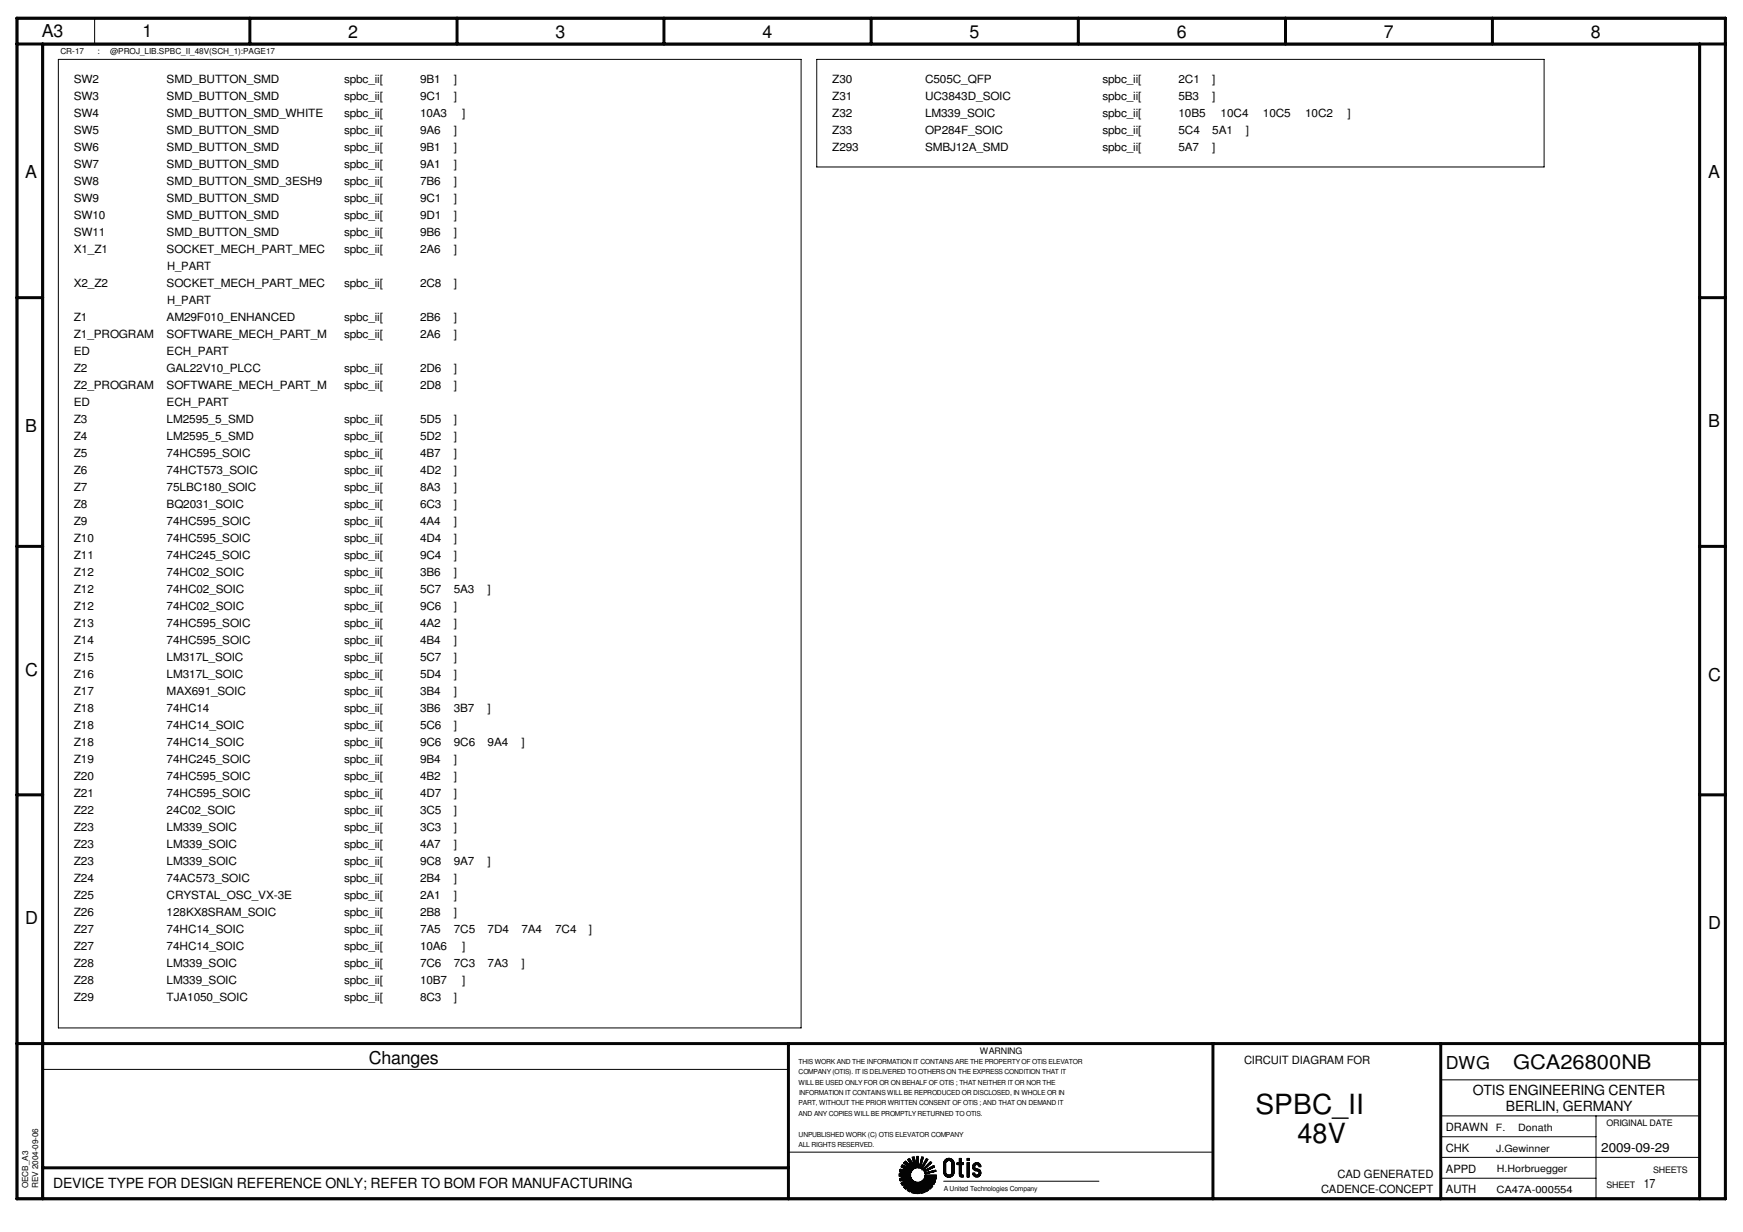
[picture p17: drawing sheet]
<svg xmlns="http://www.w3.org/2000/svg" width="297mm" height="210mm" viewBox="0 0 297 210" stroke-linecap="round" stroke-linejoin="round" font-family="sans-serif">
<defs><g id="words">
<g font-size="4.7" fill="#040503">
<text x="213.9" y="189.7">SPBC_II</text>
<text x="221.1" y="194.8">48V</text>
</g>
<text font-size="3.4" fill="#040503" x="257.9" y="182.2">GCA26800NB</text>
<g font-size="3" fill="#040503">
<text x="7.1" y="6.2">A3</text>
<text x="24.3" y="6.2">1</text>
<text x="59.3" y="6.4">2</text>
<text x="94.7" y="6.4">3</text>
<text x="129.9" y="6.4">4</text>
<text x="165.2" y="6.4">5</text>
<text x="200.5" y="6.4">6</text>
<text x="235.8" y="6.4">7</text>
<text x="271.1" y="6.4">8</text>
<text x="4.3" y="30.4">A</text>
<text x="291.1" y="30.4">A</text>
<text x="4.3" y="73.6">B</text>
<text x="291.1" y="72.7">B</text>
<text x="4.3" y="115.1">C</text>
<text x="291.1" y="116">C</text>
<text x="4.3" y="157.4">D</text>
<text x="291.1" y="158.3">D</text>
<text x="62.9" y="181.3">Changes</text>
<text x="246.4" y="182.2">DWG</text>
</g>
<g font-size="2.4" fill="#040503">
<text x="251" y="186.6">OTIS ENGINEERING CENTER</text>
<text x="256.6" y="189.3">BERLIN, GERMANY</text>
<text x="9.1" y="202.5">DEVICE TYPE FOR DESIGN REFERENCE ONLY; REFER TO BOM FOR MANUFACTURING</text>
</g>
<g font-size="2.2" fill="#040503">
<text x="272.9" y="196.3">2009-09-29</text>
<text x="280.1" y="202.5">17</text>
</g>
<g font-size="1.9" fill="#040503">
<text x="12.6" y="17.1">SW3</text>
<text x="12.6" y="14.2">SW2</text>
<text x="28.4" y="17.1">SMD_BUTTON_SMD</text>
<text x="28.4" y="14.2">SMD_BUTTON_SMD</text>
<text x="58.6" y="17.1">spbc_ii[</text>
<text x="58.6" y="14.2">spbc_ii[</text>
<text x="71.6" y="17.1">9C1</text>
<text x="71.6" y="14.2">9B1</text>
<text x="77.3" y="14.2">]</text>
<text x="77.3" y="17.1">]</text>
<text x="141.8" y="17.1">Z31</text>
<text x="141.8" y="14.2">Z30</text>
<text x="157.6" y="17.1">UC3843D_SOIC</text>
<text x="157.6" y="14.2">C505C_QFP</text>
<text x="187.9" y="14.2">spbc_ii[</text>
<text x="187.9" y="17.1">spbc_ii[</text>
<text x="200.8" y="17.1">5B3</text>
<text x="200.8" y="14.2">2C1</text>
<text x="206.6" y="14.2">]</text>
<text x="206.6" y="17.1">]</text>
<text x="12.6" y="22.9">SW5</text>
<text x="12.6" y="20">SW4</text>
<text x="28.4" y="22.9">SMD_BUTTON_SMD</text>
<text x="28.4" y="20">SMD_BUTTON_SMD_WHITE</text>
<text x="58.6" y="20">spbc_ii[</text>
<text x="58.6" y="22.9">spbc_ii[</text>
<text x="71.6" y="22.9">9A6</text>
<text x="71.6" y="20">10A3</text>
<text x="77.3" y="22.9">]</text>
<text x="78.8" y="20">]</text>
<text x="141.8" y="22.9">Z33</text>
<text x="141.8" y="20">Z32</text>
<text x="157.6" y="22.9">OP284F_SOIC</text>
<text x="157.6" y="20">LM339_SOIC</text>
<text x="187.9" y="22.9">spbc_ii[</text>
<text x="187.9" y="20">spbc_ii[</text>
<text x="200.8" y="22.9">5C4</text>
<text x="200.8" y="20">10B5</text>
<text x="206.6" y="22.9">5A1</text>
<text x="208" y="20">10C4</text>
<text x="212.3" y="22.9">]</text>
<text x="215.2" y="20">10C5</text>
<text x="222.4" y="20">10C2</text>
<text x="229.6" y="20">]</text>
<text x="12.6" y="28.7">SW7</text>
<text x="12.6" y="25.8">SW6</text>
<text x="28.4" y="28.7">SMD_BUTTON_SMD</text>
<text x="28.4" y="25.8">SMD_BUTTON_SMD</text>
<text x="58.6" y="28.7">spbc_ii[</text>
<text x="58.6" y="25.8">spbc_ii[</text>
<text x="71.6" y="28.7">9A1</text>
<text x="71.6" y="25.8">9B1</text>
<text x="77.3" y="28.7">]</text>
<text x="77.3" y="25.8">]</text>
<text x="141.8" y="25.8">Z293</text>
<text x="157.6" y="25.8">SMBJ12A_SMD</text>
<text x="187.9" y="25.8">spbc_ii[</text>
<text x="200.8" y="25.8">5A7</text>
<text x="206.6" y="25.8">]</text>
<text x="12.6" y="34.5">SW9</text>
<text x="12.6" y="31.5">SW8</text>
<text x="28.4" y="34.5">SMD_BUTTON_SMD</text>
<text x="28.4" y="31.5">SMD_BUTTON_SMD_3ESH9</text>
<text x="58.6" y="34.5">spbc_ii[</text>
<text x="58.6" y="31.5">spbc_ii[</text>
<text x="71.6" y="34.5">9C1</text>
<text x="71.6" y="31.5">7B6</text>
<text x="77.3" y="34.5">]</text>
<text x="77.3" y="31.5">]</text>
<text x="12.6" y="40.2">SW11</text>
<text x="12.6" y="37.3">SW10</text>
<text x="28.4" y="40.2">SMD_BUTTON_SMD</text>
<text x="28.4" y="37.3">SMD_BUTTON_SMD</text>
<text x="58.6" y="40.2">spbc_ii[</text>
<text x="58.6" y="37.3">spbc_ii[</text>
<text x="71.6" y="40.2">9B6</text>
<text x="71.6" y="37.3">9D1</text>
<text x="77.3" y="40.2">]</text>
<text x="77.3" y="37.3">]</text>
<text x="12.6" y="43.1">X1_Z1</text>
<text x="28.4" y="43.1">SOCKET_MECH_PART_MEC</text>
<text x="28.5" y="46">H_PART</text>
<text x="58.6" y="43.1">spbc_ii[</text>
<text x="71.6" y="43.1">2A6</text>
<text x="77.3" y="43.1">]</text>
<text x="12.6" y="48.9">X2_Z2</text>
<text x="28.4" y="48.9">SOCKET_MECH_PART_MEC</text>
<text x="28.5" y="51.8">H_PART</text>
<text x="58.6" y="48.9">spbc_ii[</text>
<text x="71.6" y="48.9">2C8</text>
<text x="77.3" y="48.9">]</text>
<text x="12.6" y="57.6">Z1_PROGRAM</text>
<text x="12.6" y="54.7">Z1</text>
<text x="28.4" y="54.7">AM29F010_ENHANCED</text>
<text x="28.4" y="57.6">SOFTWARE_MECH_PART_M</text>
<text x="58.6" y="54.7">spbc_ii[</text>
<text x="58.6" y="57.6">spbc_ii[</text>
<text x="71.6" y="54.7">2B6</text>
<text x="71.6" y="57.6">2A6</text>
<text x="77.3" y="54.7">]</text>
<text x="77.3" y="57.6">]</text>
<text x="12.6" y="63.4">Z2</text>
<text x="12.6" y="60.5">ED</text>
<text x="28.4" y="63.4">GAL22V10_PLCC</text>
<text x="28.4" y="60.5">ECH_PART</text>
<text x="58.6" y="63.4">spbc_ii[</text>
<text x="71.6" y="63.4">2D6</text>
<text x="77.3" y="63.4">]</text>
<text x="12.6" y="69.2">ED</text>
<text x="12.6" y="66.3">Z2_PROGRAM</text>
<text x="28.4" y="66.3">SOFTWARE_MECH_PART_M</text>
<text x="28.4" y="69.2">ECH_PART</text>
<text x="58.6" y="66.3">spbc_ii[</text>
<text x="71.6" y="66.3">2D8</text>
<text x="77.3" y="66.3">]</text>
<text x="12.6" y="77.9">Z5</text>
<text x="12.6" y="75">Z4</text>
<text x="12.6" y="72.1">Z3</text>
<text x="28.4" y="77.9">74HC595_SOIC</text>
<text x="28.4" y="75">LM2595_5_SMD</text>
<text x="28.4" y="72.1">LM2595_5_SMD</text>
<text x="58.6" y="77.9">spbc_ii[</text>
<text x="58.6" y="75">spbc_ii[</text>
<text x="58.6" y="72.1">spbc_ii[</text>
<text x="71.6" y="77.9">4B7</text>
<text x="71.6" y="75">5D2</text>
<text x="71.6" y="72.1">5D5</text>
<text x="77.3" y="77.9">]</text>
<text x="77.3" y="75">]</text>
<text x="77.3" y="72.1">]</text>
<text x="12.6" y="83.7">Z7</text>
<text x="12.6" y="80.8">Z6</text>
<text x="28.4" y="83.7">75LBC180_SOIC</text>
<text x="28.4" y="80.8">74HCT573_SOIC</text>
<text x="58.6" y="80.8">spbc_ii[</text>
<text x="58.6" y="83.7">spbc_ii[</text>
<text x="71.6" y="80.8">4D2</text>
<text x="71.6" y="83.7">8A3</text>
<text x="77.3" y="80.8">]</text>
<text x="77.3" y="83.7">]</text>
<text x="12.6" y="89.5">Z9</text>
<text x="12.6" y="86.5">Z8</text>
<text x="28.4" y="89.5">74HC595_SOIC</text>
<text x="28.4" y="86.5">BQ2031_SOIC</text>
<text x="58.6" y="89.5">spbc_ii[</text>
<text x="58.6" y="86.5">spbc_ii[</text>
<text x="71.6" y="89.5">4A4</text>
<text x="71.6" y="86.5">6C3</text>
<text x="77.3" y="89.5">]</text>
<text x="77.3" y="86.5">]</text>
<text x="12.6" y="95.2">Z11</text>
<text x="12.6" y="92.3">Z10</text>
<text x="28.4" y="95.2">74HC245_SOIC</text>
<text x="28.4" y="92.3">74HC595_SOIC</text>
<text x="58.6" y="95.2">spbc_ii[</text>
<text x="58.6" y="92.3">spbc_ii[</text>
<text x="71.6" y="95.2">9C4</text>
<text x="71.6" y="92.3">4D4</text>
<text x="77.3" y="95.2">]</text>
<text x="77.3" y="92.3">]</text>
<text x="12.6" y="101">Z12</text>
<text x="12.6" y="98.1">Z12</text>
<text x="28.4" y="101">74HC02_SOIC</text>
<text x="28.4" y="98.1">74HC02_SOIC</text>
<text x="58.6" y="101">spbc_ii[</text>
<text x="58.6" y="98.1">spbc_ii[</text>
<text x="71.6" y="101">5C7</text>
<text x="71.6" y="98.1">3B6</text>
<text x="77.3" y="101">5A3</text>
<text x="77.3" y="98.1">]</text>
<text x="83.1" y="101">]</text>
<text x="12.6" y="106.8">Z13</text>
<text x="12.6" y="103.9">Z12</text>
<text x="28.4" y="106.8">74HC595_SOIC</text>
<text x="28.4" y="103.9">74HC02_SOIC</text>
<text x="58.6" y="106.8">spbc_ii[</text>
<text x="58.6" y="103.9">spbc_ii[</text>
<text x="71.6" y="103.9">9C6</text>
<text x="71.6" y="106.8">4A2</text>
<text x="77.3" y="103.9">]</text>
<text x="77.3" y="106.8">]</text>
<text x="12.6" y="112.6">Z15</text>
<text x="12.6" y="109.7">Z14</text>
<text x="28.4" y="112.6">LM317L_SOIC</text>
<text x="28.4" y="109.7">74HC595_SOIC</text>
<text x="58.6" y="109.7">spbc_ii[</text>
<text x="58.6" y="112.6">spbc_ii[</text>
<text x="71.6" y="112.6">5C7</text>
<text x="71.6" y="109.7">4B4</text>
<text x="77.3" y="112.6">]</text>
<text x="77.3" y="109.7">]</text>
<text x="12.6" y="118.4">Z17</text>
<text x="12.6" y="115.5">Z16</text>
<text x="28.4" y="118.4">MAX691_SOIC</text>
<text x="28.4" y="115.5">LM317L_SOIC</text>
<text x="58.6" y="118.4">spbc_ii[</text>
<text x="58.6" y="115.5">spbc_ii[</text>
<text x="71.6" y="115.5">5D4</text>
<text x="71.6" y="118.4">3B4</text>
<text x="77.3" y="115.5">]</text>
<text x="77.3" y="118.4">]</text>
<text x="12.6" y="124.2">Z18</text>
<text x="12.6" y="121.3">Z18</text>
<text x="28.4" y="124.2">74HC14_SOIC</text>
<text x="28.4" y="121.3">74HC14</text>
<text x="58.6" y="121.3">spbc_ii[</text>
<text x="58.6" y="124.2">spbc_ii[</text>
<text x="71.6" y="121.3">3B6</text>
<text x="71.6" y="124.2">5C6</text>
<text x="77.3" y="121.3">3B7</text>
<text x="77.3" y="124.2">]</text>
<text x="83.1" y="121.3">]</text>
<text x="12.6" y="130">Z19</text>
<text x="12.6" y="127">Z18</text>
<text x="28.4" y="130">74HC245_SOIC</text>
<text x="28.4" y="127">74HC14_SOIC</text>
<text x="58.6" y="130">spbc_ii[</text>
<text x="58.6" y="127">spbc_ii[</text>
<text x="71.6" y="127">9C6</text>
<text x="71.6" y="130">9B4</text>
<text x="77.3" y="127">9C6</text>
<text x="77.3" y="130">]</text>
<text x="83.1" y="127">9A4</text>
<text x="88.9" y="127">]</text>
<text x="12.6" y="135.8">Z21</text>
<text x="12.6" y="132.8">Z20</text>
<text x="28.4" y="135.8">74HC595_SOIC</text>
<text x="28.4" y="132.8">74HC595_SOIC</text>
<text x="58.6" y="135.8">spbc_ii[</text>
<text x="58.6" y="132.8">spbc_ii[</text>
<text x="71.6" y="135.8">4D7</text>
<text x="71.6" y="132.8">4B2</text>
<text x="77.3" y="132.8">]</text>
<text x="77.3" y="135.8">]</text>
<text x="12.6" y="141.5">Z23</text>
<text x="12.6" y="138.6">Z22</text>
<text x="28.4" y="141.5">LM339_SOIC</text>
<text x="28.4" y="138.6">24C02_SOIC</text>
<text x="58.6" y="141.5">spbc_ii[</text>
<text x="58.6" y="138.6">spbc_ii[</text>
<text x="71.6" y="138.6">3C5</text>
<text x="71.6" y="141.5">3C3</text>
<text x="77.3" y="138.6">]</text>
<text x="77.3" y="141.5">]</text>
<text x="12.6" y="147.3">Z23</text>
<text x="12.6" y="144.4">Z23</text>
<text x="28.4" y="147.3">LM339_SOIC</text>
<text x="28.4" y="144.4">LM339_SOIC</text>
<text x="58.6" y="147.3">spbc_ii[</text>
<text x="58.6" y="144.4">spbc_ii[</text>
<text x="71.6" y="147.3">9C8</text>
<text x="71.6" y="144.4">4A7</text>
<text x="77.3" y="144.4">]</text>
<text x="77.3" y="147.3">9A7</text>
<text x="83.1" y="147.3">]</text>
<text x="12.6" y="156">Z26</text>
<text x="12.6" y="153.1">Z25</text>
<text x="12.6" y="150.2">Z24</text>
<text x="28.4" y="156">128KX8SRAM_SOIC</text>
<text x="28.4" y="153.1">CRYSTAL_OSC_VX-3E</text>
<text x="28.4" y="150.2">74AC573_SOIC</text>
<text x="58.6" y="150.2">spbc_ii[</text>
<text x="58.6" y="153.1">spbc_ii[</text>
<text x="58.6" y="156">spbc_ii[</text>
<text x="71.6" y="150.2">2B4</text>
<text x="71.6" y="153.1">2A1</text>
<text x="71.6" y="156">2B8</text>
<text x="77.3" y="150.2">]</text>
<text x="77.3" y="153.1">]</text>
<text x="77.3" y="156">]</text>
<text x="12.6" y="161.8">Z27</text>
<text x="12.6" y="158.9">Z27</text>
<text x="28.4" y="161.8">74HC14_SOIC</text>
<text x="28.4" y="158.9">74HC14_SOIC</text>
<text x="58.6" y="161.8">spbc_ii[</text>
<text x="58.6" y="158.9">spbc_ii[</text>
<text x="71.6" y="161.8">10A6</text>
<text x="71.6" y="158.9">7A5</text>
<text x="77.3" y="158.9">7C5</text>
<text x="78.8" y="161.8">]</text>
<text x="83.1" y="158.9">7D4</text>
<text x="88.9" y="158.9">7A4</text>
<text x="94.6" y="158.9">7C4</text>
<text x="100.4" y="158.9">]</text>
<text x="12.6" y="167.6">Z28</text>
<text x="12.6" y="164.7">Z28</text>
<text x="28.4" y="167.6">LM339_SOIC</text>
<text x="28.4" y="164.7">LM339_SOIC</text>
<text x="58.6" y="167.6">spbc_ii[</text>
<text x="58.6" y="164.7">spbc_ii[</text>
<text x="71.6" y="167.6">10B7</text>
<text x="71.6" y="164.7">7C6</text>
<text x="77.3" y="164.7">7C3</text>
<text x="78.8" y="167.6">]</text>
<text x="83.1" y="164.7">7A3</text>
<text x="88.9" y="164.7">]</text>
<text x="12.6" y="170.5">Z29</text>
<text x="28.4" y="170.5">TJA1050_SOIC</text>
<text x="58.6" y="170.5">spbc_ii[</text>
<text x="71.6" y="170.5">8C3</text>
<text x="77.3" y="170.5">]</text>
<text x="212" y="181.3">CIRCUIT DIAGRAM FOR</text>
<text x="246.4" y="196.3">CHK</text>
<text x="246.4" y="192.7">DRAWN</text>
<text x="225.1" y="203.3">CADENCE-CONCEPT</text>
<text x="227.9" y="200.7">CAD GENERATED</text>
<text x="246.4" y="203.3">AUTH</text>
<text x="246.4" y="199.8">APPD</text>
</g>
<g font-size="1.7" fill="#040503">
<text x="254.9" y="192.7">F.</text>
<text x="255" y="196.2">J.Gewinner</text>
<text x="258.7" y="192.7">Donath</text>
<text x="255" y="203.3">CA47A-000554</text>
<text x="255.1" y="199.7">H.Horbruegger</text>
</g>
<g font-size="1.5" fill="#040503">
<text x="167" y="179.5">WARNING</text>
<text x="273.8" y="191.9">ORIGINAL DATE</text>
<text x="273.8" y="202.4">SHEET</text>
<text x="281.7" y="199.8">SHEETS</text>
</g>
<g font-size="1.4" fill="#040503">
<text x="10.3" y="9.2">CR-17</text>
<text x="16.6" y="9.2">:</text>
<text x="18.8" y="9.2">@PROJ_LIB.SPBC_II_48V(SCH_1):PAGE17</text>
<text x="4.8" y="202.5" transform="rotate(-90 4.8 202.5)">OECB_A3</text>
<text x="6.5" y="202.5" transform="rotate(-90 6.5 202.5)">REV 2004-09-06</text>
</g>
<g font-size="1.2" fill="#040503">
<text x="136.1" y="183">COMPANY (OTIS). IT IS DELIVERED TO OTHERS ON THE EXPRESS CONDITION THAT IT</text>
<text x="136.1" y="184.8">WILL BE USED ONLY FOR OR ON BEHALF OF OTIS ; THAT NEITHER IT OR NOR THE</text>
<text x="136.1" y="181.3">THIS WORK AND THE INFORMATION IT CONTAINS ARE THE PROPERTY OF OTIS ELEVATOR</text>
<text x="136.1" y="190.1">AND ANY COPIES WILL BE PROMPTLY RETURNED TO OTIS.</text>
<text x="136.1" y="188.3">PART, WITHOUT THE PRIOR WRITTEN CONSENT OF OTIS ; AND THAT ON DEMAND IT</text>
<text x="136.2" y="186.6">INFORMATION IT CONTAINS WILL BE REPRODUCED OR DISCLOSED, IN WHOLE OR IN</text>
<text x="136.1" y="193.6">UNPUBLISHED WORK (C) OTIS ELEVATOR COMPANY</text>
<text x="136.1" y="195.4">ALL RIGHTS RESERVED.</text>
<text x="160.8" y="203">A United Technologies Company</text>
</g>
</g></defs>
<g fill="none" stroke="#040503" stroke-width=".51">
<path d="M2.9 3.1h291.1v201.2h-291.1zM2.9 7.5h291.1M7.3 7.5v196.8M42.6 3.1v4.4M77.9 3.1v4.4M113.2 3.1v4.4M148.5 3.1v4.4M183.8 3.1v4.4M219.1 3.1v4.4M254.3 3.1v4.4M289.6 7.5v196.8M2.9 50.7h4.4"/>
<path d="M289.6 50.7h4.4M2.9 93.1h4.4M289.6 93.1h4.4M2.9 135.4h4.4M289.6 135.4h4.4M2.9 177.8h291.1M134.4 177.8v26.5M206.7 177.8v26.5M245.5 177.8v26.5M7.3 199h127.1"/>
</g>
<g fill="none" stroke="#040503" stroke-width=".17">
<path d="M3 3.3h290.9v200.8h-290.9zM9.9 10.1h126.6v165h-126.6zM16.1 3.1v4.4M139.2 10.1h123.9v18.3h-123.9zM7.3 182.2h127.1M134.4 196.3h72.3M153.2 199.9h2M153.2 200h2M153.3 199.5h1.5M153.3 199.5h1.3M153.3 199.6h2M153.3 199.6h2.1"/>
<path d="M153.3 199.4h.9M153.3 199.4h1M153.3 199.3h.8M153.4 199.3h.4M153.4 199.3h.5M153.4 199.2h.1M153.5 199.7h1.8M153.5 198.8l1.4 .8-1.5-.4M153.6 198.8h.7M153.6 198.8h.8M153.6 198.7h.7M153.6 198.7h.6"/>
<path d="M153.7 198.6h.4M153.7 198.8h.8M153.7 198.6h.3M153.7 198.5h.2M153.8 198.5h.1M153.8 198.9h.8M153.8 199.7h1.4M153.9 199h.8M153.9 199h.9M153.9 199.8h1.3M154 199.1h.9M154 198.2h.6"/>
<path d="M154 198.1h.6M154.1 198h.5M154.1 198.2h.6M154.1 198.2h.7M154.1 198h.4M154.1 199.1h.9M154.1 199.8h1.1M154.2 198.3h.6M154.2 198h.2M154.2 197.9h.2M154.2 199.1h.8M154.3 198.3h.5"/>
<path d="M154.3 197.9h.1M154.3 199.2h.8M154.3 198.4h.6M154.3 199.9h.9M154.3 199.3h1.3M154.3 199.2h1.4M154.4 198.5h.6M154.5 198.5h.5M154.5 199.9h.7M154.5 198.6h.6M154.5 199.3h1.1M154.6 198.6h.6"/>
<path d="M154.6 199.3h.9M154.6 198.1h-.6l1.2 1.2-1.4-.9M154.6 198.7h.6M154.6 199.4h.9M154.7 197.5l.9 1.6-1.3-1.3M154.7 198.8h.6M154.7 199.4h.7M154.7 197.5h.4M154.7 197.6h.4M154.8 197.5h.3M154.8 197.6h.3M154.8 197.7h.4"/>
<path d="M154.8 198.8h1.7M154.8 199.5h.6M154.8 197.4h.3M154.8 197.8h.4M154.9 197.8h.4M154.9 198.9h.5M154.9 199.5h.5M154.9 197.4h.1M154.9 197.9h.4M154.9 198.9h2M154.9 198h.4M154.9 199h2"/>
<path d="M155 197.4h.1M155 198h.4M155 198.1h.4M155 199.1h1M155 199h1.1M155.1 198.2h.4M155.1 198.2h.3M155.1 199.1h.7M155.1 198.3h.5M155.1 198.3h.4M155.1 199.2h.6M155.2 198.4h.4"/>
<path d="M155.2 198.5h.4M155.3 198.5h.4M155.3 198.6h.4M155.3 199.6h-2l1.5 .3M155.4 198.7h.3M155.4 198.8h.4M155.4 198.7h1.1M155.4 198.8h1.1M155.5 197.2h.3M155.5 197.3h.3M155.5 198.9h1M155.5 197.4h.3"/>
<path d="M155.6 197.5h.3M155.6 197.6h.3M155.6 197.7h.3M155.6 197.7h.4M155.6 197.8h.4M155.6 197.9h.4M155.7 198h.3M155.7 197.9h.3M155.7 198.2h.3M155.7 198.1h.3M155.7 197.1h.1M155.7 198.3h.4"/>
<path d="M155.8 197.1h-.4l.5 1.9-.9-1.6M155.8 198.4h.3M155.8 198.3h.3M155.8 197.1l.4 1.8v-1.9h.3v2M155.8 198.6h.4M155.8 198.5h.3M155.8 198.7h.4M155.9 198.8h.6M156.2 197.5h.3M156.2 197.4h.3M156.2 198.2h.3M156.2 197.2h.3"/>
<path d="M156.2 197.3h.3M156.2 197.1h.3M156.2 198.4h.3M156.2 198.3h.3M156.2 198.6h.3M156.2 198.5h.3M156.2 198h.3M156.2 197.6h.3M156.2 197.7h.3M156.2 197.8h.3M156.2 198.1h.3M156.2 197.9h.3"/>
<path d="M156.2 198.7h.3M156.5 199h.3M156.7 198.6h.2M156.7 198.8h.2M156.7 198.7h.2M156.7 198.9h.2M156.7 198.5h.3M156.8 198.4h.2M156.8 198.5h.2M156.8 198.2h.3M156.8 198.3h.3M156.8 198.1h.3"/>
<path d="M156.9 198h.2M156.9 197.8h.3M156.9 197.9h.3M156.9 197.9h.2M156.9 197.7h.3M157 197.5h.3M157 197.6h.3M157 197.6h.2M157 199h.2M157 199.1h.1M157 197.4h.3M157 198.9h.3"/>
<path d="M157.1 197.2h.2M157.1 197.3h.2M157.1 198.9h.2M157.1 199.1h.1M157.1 197.1h.1M157.1 199.2h.1M157.1 197.1h.2M157.1 198.8h.2M157.1 197.1l-.5 1.9M157.1 198.7h.3M157.2 198.6h.3M157.3 198.5h.2"/>
<path d="M157.3 199.3h.2M157.3 198.4h.3M157.3 199.2h.3M157.3 199.3h.1M157.3 198.3h.3M157.3 199.1h.3M157.3 199.4h.1M157.3 197.1l-.5 2M157.4 198.2h.3M157.4 198.3h.2M157.4 199.1h.3M157.5 198.2h.2"/>
<path d="M157.5 198.1h.2M157.5 199.6h.2M157.5 198h.3M157.5 198h.4M157.5 198.1h.3M157.5 199h.3M157.5 199.6h.1M157.5 199.5h.4M157.6 198h.3M157.6 198.9h.3M157.6 197.9h.3M157.6 199.9h.6"/>
<path d="M157.6 199.9h.3M157.6 197.8h.3M157.6 198.8h.4M157.6 199.4h.4M157.6 200h.2M157.7 197.6h.4M157.7 197.7h.3M157.7 198.8h.4M157.7 198.8h.3M157.7 199.8h.8M157.7 199.4h.4M157.8 197.6h.3"/>
<path d="M157.8 198.7h.3M157.8 199.3h.4M157.8 197.5h.4l-1.1 1.7M157.8 197.5h.3M157.8 198.7h.4M157.9 197.4h.1M157.9 198.6h.3M157.9 199.3h.3M157.9 197.4l-1 1.7h.3M157.9 199.3h.5M157.9 199.8h.8M157.9 198.5h.4"/>
<path d="M158 198.5h.3M158 199.7h.8M158 198.5h.4M158 199.2h.5M158.1 198.4h.3M158.1 199.2h.4M158.2 199.7h.8M158.2 198.4h.3M158.2 198.3h.3M158.2 199.1h.4M158.2 198.3h.4M158.2 199.1h.5"/>
<path d="M158.2 198.2h.4M158.3 198.2h.4M158.3 199.1h.5M158.4 198.2h.3M158.4 198.1h.3M158.4 199h.5M158.4 198.1h.4l-1.5 1.3M158.4 199.6h.8M158.5 198h.2M158.5 199h.5M158.5 198.9h.5M158.6 198h.1"/>
<path d="M158.6 198.9h.5M158.6 197.9l-1.4 1.4h.3M158.6 199.6h.7M158.6 198.8h.7l-1.8 .9M158.7 199.6h.8l-1.9 .4M158.8 198.8h.5M158.8 199.5h.7M158.9 198.7h.4M159 198.7h.2M159 199.5h.5M159 198.6h.2M159.1 198.6l-1.6 .9h.3"/>
<path d="M159.3 199.4h.2M159.5 199.3l-1.9 .6h.8M160.8 198.2h.4v1.5h-.4M160.8 198.2h.4M160.8 199.7h.4M160.8 199.8h.4M160.9 198v1.9M160.9 198.2v1.5M160.9 199.9v.2M160.9 198h.3M160.9 198.1h.3M160.9 199.9h.3"/>
<path d="M160.9 199.8h.3M160.9 197.9v.1M160.9 197.9h.4M160.9 198h.4M160.9 200h.4M160.9 197.9h.5M161 197.7l-.1 .2M161 198.2v1.5M161 197.7h1.4h-1.4M161.1 197.6l-.1 .1M161.1 197.7h1.2M161.1 198.2v1.5"/>
<path d="M161.1 197.6h1.2M161.2 197.6h1.1M161.2 197.5h1l.1 .1M161.4 197.4h.6M161.5 197.4h.4M161.5 197.8h-.6h.5M161.9 197.8h.5M162 197.8h.5M162 197.9h.5M162.1 197.9h.4M162.1 197.5h-.9M162.1 198h.4"/>
<path d="M162.1 200h.4M162.2 198h.4M162.2 199.9h.4M162.2 198.2h.4M162.2 198.1h.4M162.2 199.7h.4M162.2 199.8h.4M162.3 197.5l-1.2 .1M162.3 198.2v1.5M162.4 197.7l.1 .1M162.4 198.2v1.5M162.5 197.8v.1"/>
<path d="M162.5 198.2v1.5M162.5 197.9l.1 .1M162.6 198v1.9M162.6 198.2v1.5M162.6 199.9l-.1 .1M162.6 198.2h-.4v1.5h.4M163.1 198.2h1.1M163.1 198.4h1.1M163.1 198.3h1.1M163.1 198.1h1.1M163.5 197.4v2.6h.3v-2.6M163.5 197.4v2.6"/>
<path d="M163.6 197.4v2.6M163.7 197.4v2.6M163.8 197.4v2.6M164.8 197.4v.3M164.8 198.1v2.4M164.9 197.4v.3M164.9 198.1v2.4M165 197.4v.3M165 198.1v2.4M165.1 197.4v.3M165.1 198.1v2.4M165.2 197.4v.3"/>
<path d="M165.2 198.1v2.4M165.8 198.6h.4M165.8 198.8h.3M165.8 198.7h.3M165.8 198.7h.4M165.8 198.9h.3M165.8 199h.4M165.8 199.9h.3M165.8 200h.4M165.8 198.5h.4M165.8 198.5h.5M165.8 199.1h.4"/>
<path d="M165.8 199.1h.5M165.8 199.1h.7M165.8 199.2h.9M165.9 198.4h1.2M165.9 199.2h.9M165.9 198.4h1.1M165.9 199.3h1M165.9 198.3h1.1M166 198.3h1M166 199.3h1M166 198.2h.9M166 199.4h1"/>
<path d="M166.1 199.4h.9M166.2 198.2h.6M166.2 199.5h.9M166.2 198.1h.5M166.4 198.1h.1M166.7 198.5h.4M166.7 199.5h.4M166.7 199.6h.4M166.7 198.6h.4M166.8 199.7h.4M166.8 198.6h.4M166.8 199.6h.3"/>
<path d="M166.8 200h.4M166.8 198.8h.4M166.8 198.7h.4M166.8 199.9h.4M166.8 199.8h.4M245.5 197.2h44.1M245.5 190.1h44.1M245.5 184h44.1M245.5 193.7h26.5M272 190.1v14.2M7.1 204.3v-196.6h282.7v196.6M153.2 200.4h2"/>
<path d="M153.2 200.1h2M153.2 200.2h2M153.2 200.3h2M153.3 200.9h2.1M153.3 200.8h2.1M153.3 201h2.1M153.3 201h1M153.3 201h.9M153.4 201.2h.3M153.4 201.1h.6M153.4 201.1h.5M153.4 201.2l1.3-.2-1.2 .6h1.1"/>
<path d="M153.4 200.7h1.9M153.6 201.6h.8M153.6 201.7h.7M153.6 201.5h1M153.7 201.8h.4M153.7 201.8h.5M153.7 201.8h.3M153.7 201.9h.3M153.7 201.5h.9M153.7 201.5h5.6M153.7 200.7h1.6M153.8 201.9h.1"/>
<path d="M153.8 202h.1M153.8 201.4h5.5M153.8 202l1-.6-.8 .9h.7M153.8 200.7h1.4M153.9 201.4h2.2M154 200.6h1.2M154 201.3h1.9M154 202.3h.7M154 202.2h.8M154 201.3h1.8M154.1 202.4h.5M154.1 200.6h1.1"/>
<path d="M154.1 202.1h.8M154.1 201.3h1.7M154.1 202.2h.8M154.2 201.2h1.5M154.2 202.5h.3M154.2 202.1h4.7M154.3 200.5h.9M154.3 201.2h1.4M154.3 202.5h.2M154.3 202h4.6M154.3 202.6h.1M154.3 202h4.5"/>
<path d="M154.3 201.9h4.5M154.3 201.9h4.4M154.3 202.6l.8-.6-.5 .8M154.3 201.1h1.3M154.4 201.8h4.3M154.4 201.1h1.2M154.5 200.5h.7M154.5 201.8h4.1M154.5 201h1M154.6 201h.9M154.6 201.7h4M154.6 201.7h4.6"/>
<path d="M154.6 201.6h4.7M154.6 200.4l-1.3 .4h2M154.6 202.8h.6M154.7 202.7h.6M154.7 201.5h4.6M154.7 202.6h.7M154.8 202.5h.6M154.8 202.6h.6M154.8 202.9h.3M154.8 202.4h3.3M154.9 202.4h3.1M154.9 202.4h.6"/>
<path d="M154.9 203h.2M154.9 202.3h3.1M154.9 202.2h4M155 203h.1M155 202.1h3.9M155 202.2h3.9M155 203.1l.6-.8-.3 .9M155.2 202.8l-.6 .1M155.3 203.2h.6M155.4 203.1h.5M155.4 203.2h.5M155.4 202.9h.6"/>
<path d="M155.4 203h.6M155.4 202.8h.6M155.4 202.6h1.9M155.4 202.7h1.3M155.4 202.8h1.3M155.4 202.7h1.9M155.5 202.6h1.8M155.5 202.6h2.7M155.5 202.5h2.7M155.6 202.4h2.5M155.6 203.3h.2M155.8 203.3l.3-.8v.9"/>
<path d="M156.1 203.1h.6M156.1 202.9h.6M156.1 203h.6M156.1 203.3h.6M156.1 202.8h.6M156.1 203.2h.6M156.2 203.4h.3M156.7 201.4h2.7M156.8 202.7h.6M156.8 202.8h.6M156.8 202.8l.6 .1M156.8 202.9h.6"/>
<path d="M156.8 203h.6M156.9 203.1h.6M156.9 203h.6M156.9 203.2h.6M156.9 201.3h2.5M156.9 203.3h.3M156.9 203.2h.5M156.9 203.2h.4M157 203.3l-.3-.7v.8M157 201.3h2.4M157.1 201.3h2.3M157.1 201.2h2.3"/>
<path d="M157.3 201.1h2M157.3 201h1.7M157.3 201.1h1.9M157.3 201h1.8M157.3 201h2.2M157.4 202.6h.8M157.4 200.9h2.1M157.5 202.7h.7M157.5 200.9h2M157.5 200.8h2M157.5 202.8h.7M157.5 200.7h2.1"/>
<path d="M157.6 200.6h2M157.6 200.7h2M157.6 200.5h2M157.6 200.4h2M157.6 202.9h.4M157.6 202.9h.5M157.6 200.2h2M157.6 200.3h2M157.7 203h.2M157.8 203.1l-.5-.6 .2 .7M158.1 202.3h.7M158.2 202.3h.6"/>
<path d="M158.2 202.4h.5M158.3 202.4h.4M158.4 202.5h.2M158.4 202.6h.1M158.5 202.6l-.6-.5 .4 .6h-.8M158.7 201.7h.5M158.8 201.8h.4M158.8 201l.6 .2h-2.3M158.9 201.8h.3M159.1 201.8l-.6-.2 .5 .5h-4.8M160.8 201.3h26.5M160.9 200.1l.1 .1"/>
<path d="M160.9 200.1h.5M160.9 200.1h.6M161 200.2v.1M161 200.2h.5M161 200.2h1.4M161.1 200.3l1.2 .1M161.1 200.3h1.2M161.2 200.4h1M161.3 200.4l.7 .1M161.3 200l-.4 .1M161.5 200.5h.4M161.9 200.2h.5"/>
<path d="M162 200.1l.5 .1M162 200.1h.5M162.2 200.4l-.9 .1M162.4 200.2h.1M162.4 200.2l-.1 .1M162.5 200l-.1 .2M163.5 200.1h.3M163.5 200.1h.4M163.5 200.2h.4M163.5 200.2h.7M163.5 200.3h.7M163.6 200.4h.6"/>
<path d="M163.7 200.4h.5M163.7 200.5h.5M165.8 200.1h.4M165.8 200.2h.5M165.9 200.2h1.2M165.9 200.3h1.1M166 200.4h.9M166.1 200.4h.8M166.2 200.5h.6M166.2 200.5h.5M166.7 200.1h.4M166.7 200.2h.4"/>
<path d="M166.8 200h.3M245.5 200.7h26.5"/>
</g>
<use href="#words"/>
</svg>
